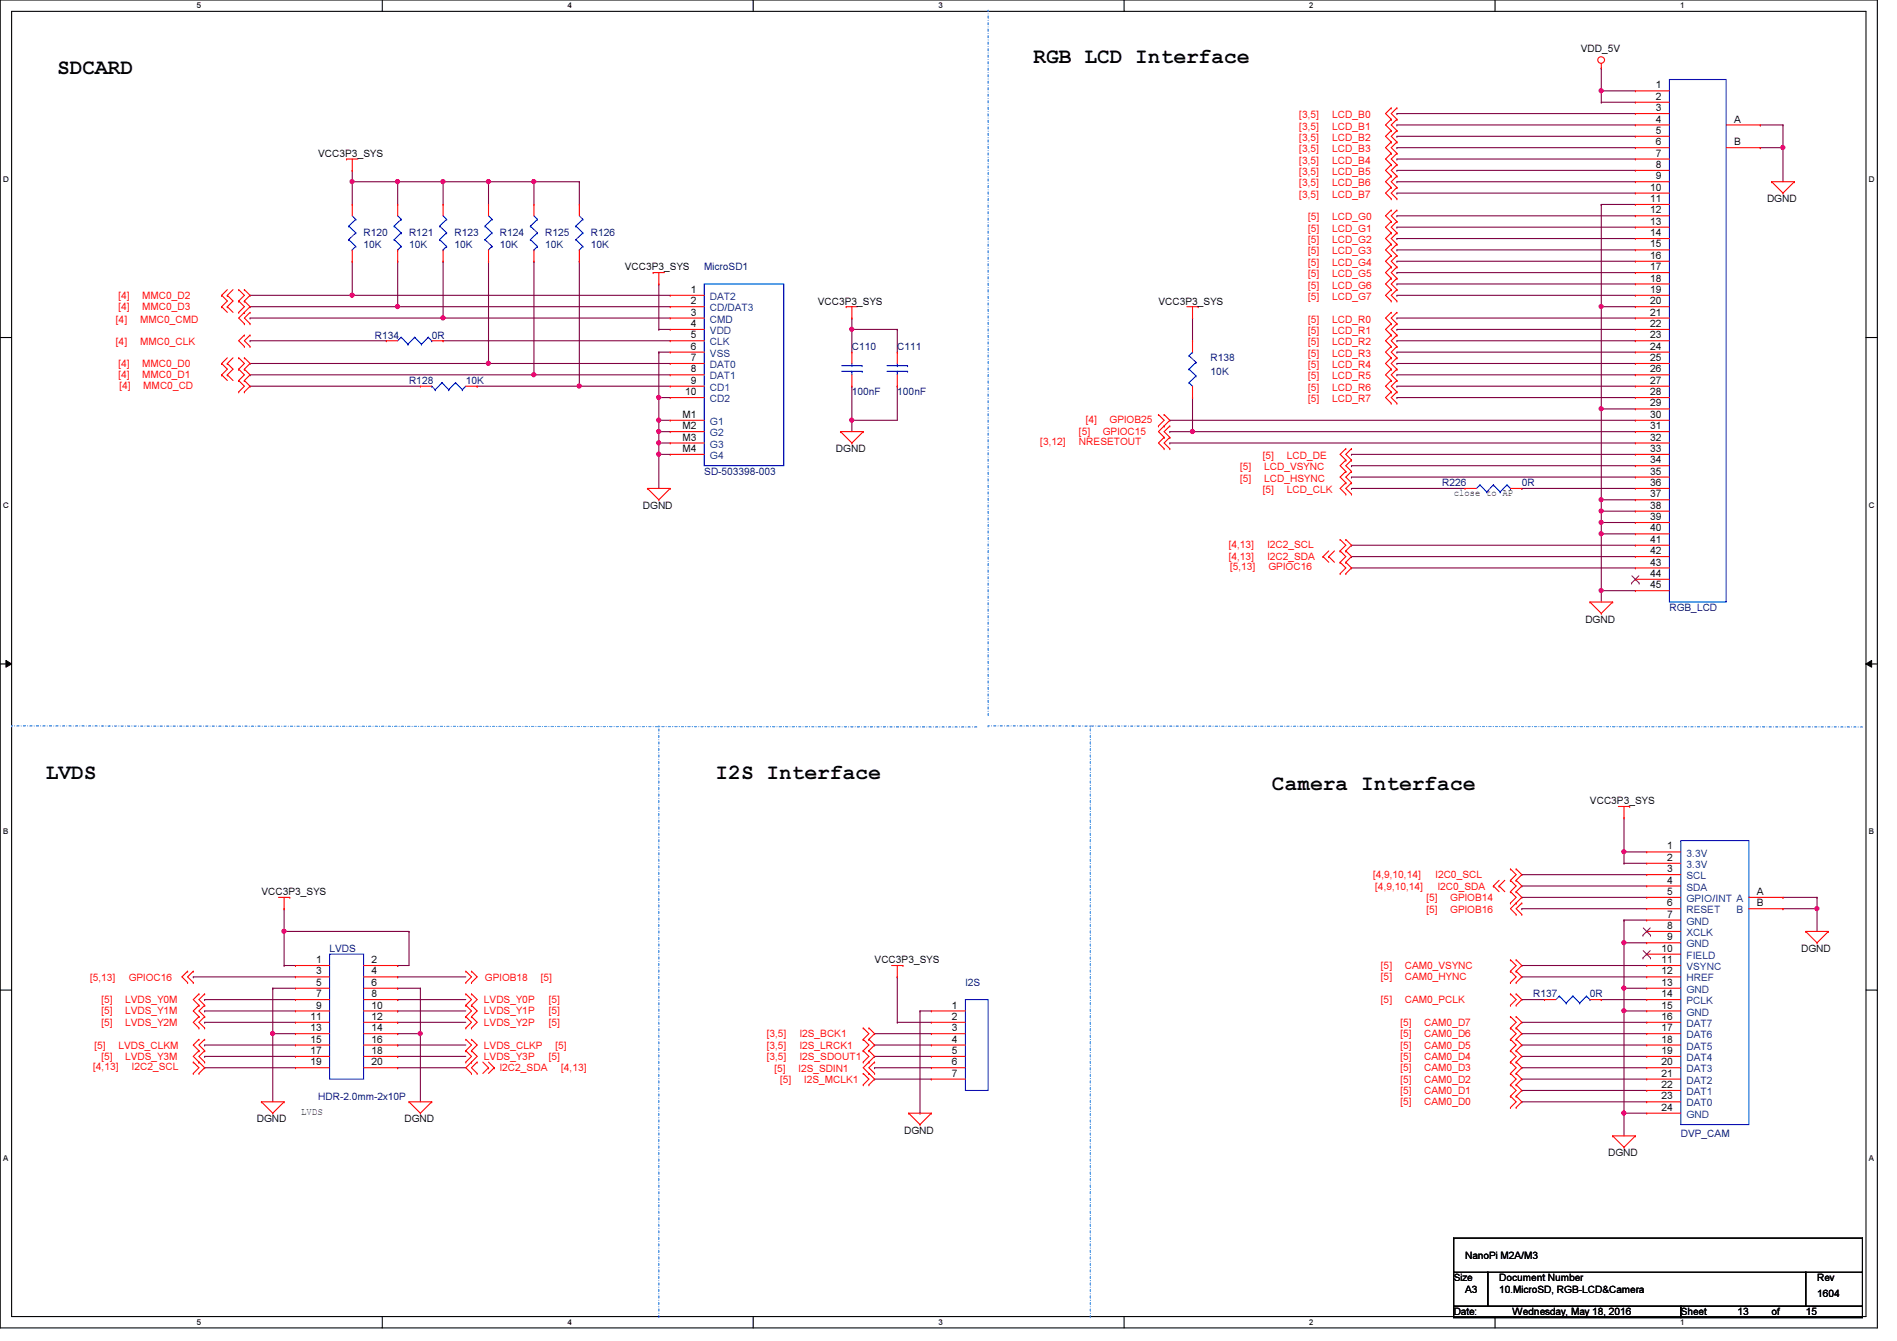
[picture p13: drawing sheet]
<svg xmlns="http://www.w3.org/2000/svg" width="297mm" height="210mm" viewBox="0 0 297 210" stroke-linecap="round" stroke-linejoin="round" font-family="sans-serif">
<defs><g id="words">
<g font-size="3.3">
<text x="8.9" y="11.6">SDCARD</text>
<text x="161.8" y="9.9">RGB LCD Interface</text>
<text x="7.2" y="121.9">LVDS</text>
<text x="112.1" y="121.9">I2S Interface</text>
<text x="199.2" y="123.7">Camera Interface</text>
</g>
<g font-size="1.6">
<text x="247.5" y="8.2">VDD_5V</text>
<text x="259.3" y="13.8">1</text>
<text x="259.3" y="15.6">2</text>
<text x="259.3" y="17.4">3</text>
<text x="259.3" y="19.2">4</text>
<text x="259.3" y="21">5</text>
<text x="259.3" y="22.7">6</text>
<text x="271.5" y="19.2">A</text>
<text x="271.5" y="22.7">B</text>
<text x="49.8" y="24.6">VCC3P3_SYS</text>
<text x="258.4" y="29.8">10</text>
<text x="259.3" y="24.5">7</text>
<text x="259.3" y="26.3">8</text>
<text x="259.3" y="28.1">9</text>
<text x="258.4" y="31.6">11</text>
<text x="258.4" y="33.4">12</text>
<text x="258.4" y="35.2">13</text>
<text x="276.7" y="31.7">DGND</text>
<text x="258.4" y="37">14</text>
<text x="258.4" y="38.7">15</text>
<text x="258.4" y="40.5">16</text>
<text x="97.8" y="42.3">VCC3P3_SYS</text>
<text x="108.2" y="45.8">1</text>
<text x="108.2" y="47.6">2</text>
<text x="128.1" y="47.7">VCC3P3_SYS</text>
<text x="181.4" y="47.7">VCC3P3_SYS</text>
<text x="258.4" y="42.3">17</text>
<text x="258.4" y="44.1">18</text>
<text x="258.4" y="45.8">19</text>
<text x="258.4" y="47.6">20</text>
<text x="108.2" y="49.4">3</text>
<text x="108.2" y="51.2">4</text>
<text x="108.2" y="53">5</text>
<text x="258.4" y="49.4">21</text>
<text x="258.4" y="51.2">22</text>
<text x="258.4" y="53">23</text>
<text x="108.2" y="54.7">6</text>
<text x="108.2" y="56.5">7</text>
<text x="108.2" y="58.3">8</text>
<text x="258.4" y="54.7">24</text>
<text x="258.4" y="56.5">25</text>
<text x="258.4" y="58.3">26</text>
<text x="106.8" y="65.4">M1</text>
<text x="107.3" y="61.8">10</text>
<text x="108.2" y="60.1">9</text>
<text x="258.4" y="60.1">27</text>
<text x="258.4" y="61.8">28</text>
<text x="258.4" y="63.6">29</text>
<text x="258.4" y="65.4">30</text>
<text x="106.8" y="67.2">M2</text>
<text x="106.8" y="69">M3</text>
<text x="106.8" y="70.7">M4</text>
<text x="130.9" y="70.8">DGND</text>
<text x="258.4" y="67.2">31</text>
<text x="258.4" y="69">32</text>
<text x="258.4" y="70.7">33</text>
<text x="227.6" y="77.7">close to AP</text>
<text x="258.4" y="72.5">34</text>
<text x="258.4" y="74.3">35</text>
<text x="258.4" y="76.1">36</text>
<text x="258.4" y="77.9">37</text>
<text x="100.7" y="79.7">DGND</text>
<text x="258.4" y="79.6">38</text>
<text x="258.4" y="81.4">39</text>
<text x="258.4" y="83.2">40</text>
<text x="258.4" y="85">41</text>
<text x="258.4" y="86.7">42</text>
<text x="258.4" y="88.5">43</text>
<text x="258.4" y="90.3">44</text>
<text x="258.4" y="92.1">45</text>
<text x="248.2" y="97.5">DGND</text>
<text x="249" y="125.9">VCC3P3_SYS</text>
<text x="261.1" y="133">1</text>
<text x="261.1" y="134.7">2</text>
<text x="261.1" y="136.5">3</text>
<text x="40.9" y="140.1">VCC3P3_SYS</text>
<text x="261.1" y="138.3">4</text>
<text x="261.1" y="140.1">5</text>
<text x="261.1" y="141.9">6</text>
<text x="261.1" y="143.6">7</text>
<text x="275.1" y="140.1">A</text>
<text x="275.1" y="141.9">B</text>
<text x="260.2" y="149">10</text>
<text x="261.1" y="145.4">8</text>
<text x="261.1" y="147.2">9</text>
<text x="282" y="149">DGND</text>
<text x="49.5" y="150.7">1</text>
<text x="49.5" y="152.5">3</text>
<text x="49.5" y="154.3">5</text>
<text x="58.2" y="150.7">2</text>
<text x="58.2" y="152.5">4</text>
<text x="58.2" y="154.3">6</text>
<text x="136.9" y="150.8">VCC3P3_SYS</text>
<text x="260.2" y="150.7">11</text>
<text x="260.2" y="152.5">12</text>
<text x="260.2" y="154.3">13</text>
<text x="48.6" y="159.6">11</text>
<text x="48.6" y="161.4">13</text>
<text x="49.5" y="156.1">7</text>
<text x="49.5" y="157.9">9</text>
<text x="58.2" y="156.1">8</text>
<text x="58.2" y="157.9">10</text>
<text x="58.2" y="159.6">12</text>
<text x="58.2" y="161.4">14</text>
<text x="149.1" y="157.9">1</text>
<text x="149.1" y="159.6">2</text>
<text x="149.1" y="161.4">3</text>
<text x="260.2" y="156.1">14</text>
<text x="260.2" y="157.9">15</text>
<text x="260.2" y="159.6">16</text>
<text x="260.2" y="161.4">17</text>
<text x="48.6" y="163.2">15</text>
<text x="48.6" y="165">17</text>
<text x="48.6" y="166.8">19</text>
<text x="58.2" y="163.2">16</text>
<text x="58.2" y="165">18</text>
<text x="58.2" y="166.8">20</text>
<text x="149.1" y="163.2">4</text>
<text x="149.1" y="165">5</text>
<text x="149.1" y="166.8">6</text>
<text x="260.2" y="163.2">18</text>
<text x="260.2" y="165">19</text>
<text x="260.2" y="166.8">20</text>
<text x="149.1" y="168.5">7</text>
<text x="260.2" y="168.5">21</text>
<text x="260.2" y="170.3">22</text>
<text x="260.2" y="172.1">23</text>
<text x="260.2" y="173.9">24</text>
<text x="40.2" y="175.7">DGND</text>
<text x="47.2" y="174.6">LVDS</text>
<text x="63.3" y="175.7">DGND</text>
<text x="141.6" y="177.5">DGND</text>
<text x="251.8" y="181">DGND</text>
<text x="229.4" y="197">NanoPi M2A/M3</text>
<text x="227.6" y="200.6">Size</text>
<text x="229.4" y="202.4">A3</text>
<text x="234.7" y="202.4">10.MicroSD, RGB-LCD&amp;Camera</text>
<text x="234.7" y="200.6">Document Number</text>
<text x="284.5" y="203.1">1604</text>
<text x="284.5" y="200.6">Rev</text>
<text x="227.6" y="205.9">Date:</text>
<text x="236.9" y="205.9">Wednesday, May 18, 2016</text>
<text x="263.2" y="205.9">Sheet</text>
<text x="272.1" y="205.9">13</text>
<text x="277.4" y="205.9">of</text>
<text x="282.7" y="205.9">15</text>
</g>
<g font-size="1.6" fill="#f00">
<text x="203.5" y="22.1">[3,5]</text>
<text x="203.5" y="20.3">[3,5]</text>
<text x="203.5" y="18.5">[3,5]</text>
<text x="203.5" y="23.8">[3,5]</text>
<text x="208.6" y="22.1">LCD_B2</text>
<text x="208.6" y="20.3">LCD_B1</text>
<text x="208.6" y="18.5">LCD_B0</text>
<text x="208.6" y="23.8">LCD_B3</text>
<text x="203.5" y="27.4">[3,5]</text>
<text x="203.5" y="25.6">[3,5]</text>
<text x="203.5" y="29.2">[3,5]</text>
<text x="208.6" y="27.4">LCD_B5</text>
<text x="208.6" y="25.6">LCD_B4</text>
<text x="208.6" y="29.2">LCD_B6</text>
<text x="203.5" y="30.9">[3,5]</text>
<text x="204.8" y="34.5">[5]</text>
<text x="208.6" y="34.5">LCD_G0</text>
<text x="208.6" y="30.9">LCD_B7</text>
<text x="204.8" y="36.3">[5]</text>
<text x="204.8" y="41.6">[5]</text>
<text x="204.8" y="39.8">[5]</text>
<text x="204.8" y="38.1">[5]</text>
<text x="208.6" y="36.3">LCD_G1</text>
<text x="208.6" y="41.6">LCD_G4</text>
<text x="208.6" y="39.8">LCD_G3</text>
<text x="208.6" y="38.1">LCD_G2</text>
<text x="18.5" y="46.8">[4]</text>
<text x="22.3" y="46.8">MMC0_D2</text>
<text x="204.8" y="46.9">[5]</text>
<text x="204.8" y="45.2">[5]</text>
<text x="204.8" y="43.4">[5]</text>
<text x="208.6" y="46.9">LCD_G7</text>
<text x="208.6" y="45.2">LCD_G6</text>
<text x="208.6" y="43.4">LCD_G5</text>
<text x="18.2" y="50.5">[4]</text>
<text x="18.5" y="48.6">[4]</text>
<text x="21.9" y="50.5">MMC0_CMD</text>
<text x="22.3" y="48.6">MMC0_D3</text>
<text x="204.8" y="52.3">[5]</text>
<text x="204.8" y="50.5">[5]</text>
<text x="208.6" y="52.3">LCD_R1</text>
<text x="208.6" y="50.5">LCD_R0</text>
<text x="18.2" y="54.1">[4]</text>
<text x="18.5" y="57.4">[4]</text>
<text x="18.5" y="59.2">[4]</text>
<text x="21.9" y="54.1">MMC0_CLK</text>
<text x="22.3" y="57.4">MMC0_D0</text>
<text x="22.3" y="59.2">MMC0_D1</text>
<text x="204.8" y="59.4">[5]</text>
<text x="204.8" y="57.6">[5]</text>
<text x="204.8" y="55.8">[5]</text>
<text x="204.8" y="54.1">[5]</text>
<text x="208.6" y="59.4">LCD_R5</text>
<text x="208.6" y="57.6">LCD_R4</text>
<text x="208.6" y="55.8">LCD_R3</text>
<text x="208.6" y="54.1">LCD_R2</text>
<text x="18.7" y="60.8">[4]</text>
<text x="22.4" y="60.8">MMC0_CD</text>
<text x="204.8" y="62.9">[5]</text>
<text x="204.8" y="61.2">[5]</text>
<text x="208.6" y="62.9">LCD_R7</text>
<text x="208.6" y="61.2">LCD_R6</text>
<text x="162.9" y="69.7">[3,12]</text>
<text x="168.9" y="68.1">[5]</text>
<text x="168.9" y="69.7">NRESETOUT</text>
<text x="170" y="66.2">[4]</text>
<text x="172.7" y="68.1">GPIOC15</text>
<text x="173.7" y="66.2">GPIOB25</text>
<text x="197.7" y="71.8">[5]</text>
<text x="201.5" y="71.8">LCD_DE</text>
<text x="194.2" y="73.6">[5]</text>
<text x="194.2" y="75.4">[5]</text>
<text x="197.7" y="77.2">[5]</text>
<text x="197.9" y="73.6">LCD_VSYNC</text>
<text x="197.9" y="75.4">LCD_HSYNC</text>
<text x="201.5" y="77.2">LCD_CLK</text>
<text x="192.4" y="85.7">[4,13]</text>
<text x="192.4" y="87.7">[4,13]</text>
<text x="192.6" y="89.3">[5,13]</text>
<text x="198.5" y="85.7">I2C2_SCL</text>
<text x="198.5" y="87.7">I2C2_SDA</text>
<text x="198.6" y="89.3">GPIOC16</text>
<text x="215" y="137.5">[4,9,10,14]</text>
<text x="224.8" y="137.5">I2C0_SCL</text>
<text x="215.3" y="139.2">[4,9,10,14]</text>
<text x="223.3" y="141">[5]</text>
<text x="223.3" y="143">[5]</text>
<text x="225.1" y="139.2">I2C0_SDA</text>
<text x="227.1" y="141">GPIOB14</text>
<text x="227.1" y="143">GPIOB16</text>
<text x="14.1" y="153.6">[5,13]</text>
<text x="20.1" y="153.6">GPIOC16</text>
<text x="75.9" y="153.6">GPIOB18</text>
<text x="84.7" y="153.6">[5]</text>
<text x="216.2" y="153.5">[5]</text>
<text x="216.2" y="151.7">[5]</text>
<text x="220" y="153.5">CAM0_HYNC</text>
<text x="220" y="151.7">CAM0_VSYNC</text>
<text x="15.9" y="157">[5]</text>
<text x="15.9" y="158.8">[5]</text>
<text x="15.9" y="160.6">[5]</text>
<text x="19.6" y="157">LVDS_Y0M</text>
<text x="19.6" y="158.8">LVDS_Y1M</text>
<text x="19.6" y="160.6">LVDS_Y2M</text>
<text x="75.8" y="160.6">LVDS_Y2P</text>
<text x="75.8" y="157">LVDS_Y0P</text>
<text x="75.8" y="158.8">LVDS_Y1P</text>
<text x="85.9" y="160.6">[5]</text>
<text x="85.9" y="157">[5]</text>
<text x="85.9" y="158.8">[5]</text>
<text x="216.2" y="157">[5]</text>
<text x="219.3" y="160.6">[5]</text>
<text x="220" y="157">CAM0_PCLK</text>
<text x="223" y="160.6">CAM0_D7</text>
<text x="14.6" y="167.5">[4,13]</text>
<text x="14.8" y="164.1">[5]</text>
<text x="15.9" y="165.9">[5]</text>
<text x="18.5" y="164.1">LVDS_CLKM</text>
<text x="19.6" y="165.9">LVDS_Y3M</text>
<text x="20.7" y="167.5">I2C2_SCL</text>
<text x="75.8" y="164.1">LVDS_CLKP</text>
<text x="75.8" y="165.9">LVDS_Y3P</text>
<text x="78.3" y="167.7">I2C2_SDA</text>
<text x="85.9" y="165.9">[5]</text>
<text x="87" y="164.1">[5]</text>
<text x="87.9" y="167.7">[4,13]</text>
<text x="120.1" y="162.3">[3,5]</text>
<text x="120.1" y="164.1">[3,5]</text>
<text x="120.1" y="165.9">[3,5]</text>
<text x="121.3" y="167.9">[5]</text>
<text x="125" y="167.9">I2S_SDIN1</text>
<text x="125.2" y="162.3">I2S_BCK1</text>
<text x="125.2" y="164.1">I2S_LRCK1</text>
<text x="125.2" y="165.9">I2S_SDOUT1</text>
<text x="219.3" y="164.1">[5]</text>
<text x="219.3" y="167.7">[5]</text>
<text x="219.3" y="165.9">[5]</text>
<text x="219.3" y="162.3">[5]</text>
<text x="223" y="164.1">CAM0_D5</text>
<text x="223" y="167.7">CAM0_D3</text>
<text x="223" y="165.9">CAM0_D4</text>
<text x="223" y="162.3">CAM0_D6</text>
<text x="122.2" y="169.5">[5]</text>
<text x="125.9" y="169.5">I2S_MCLK1</text>
<text x="219.3" y="173">[5]</text>
<text x="219.3" y="171.2">[5]</text>
<text x="219.3" y="169.5">[5]</text>
<text x="223" y="173">CAM0_D0</text>
<text x="223" y="171.2">CAM0_D1</text>
<text x="223" y="169.5">CAM0_D2</text>
</g>
<g font-size="1.6" fill="#000080">
<text x="56.9" y="37">R120</text>
<text x="56.9" y="38.8">10K</text>
<text x="64" y="37">R121</text>
<text x="64" y="38.8">10K</text>
<text x="71.2" y="37">R123</text>
<text x="71.2" y="38.8">10K</text>
<text x="78.3" y="37">R124</text>
<text x="78.3" y="38.8">10K</text>
<text x="85.4" y="37">R125</text>
<text x="85.4" y="38.8">10K</text>
<text x="92.5" y="37">R126</text>
<text x="92.5" y="38.8">10K</text>
<text x="110.3" y="42.3">MicroSD1</text>
<text x="58.7" y="53">R134</text>
<text x="67.6" y="53">0R</text>
<text x="133.4" y="54.8">C110</text>
<text x="140.5" y="54.8">C111</text>
<text x="189.6" y="56.6">R138</text>
<text x="189.6" y="58.7">10K</text>
<text x="64" y="60.1">R128</text>
<text x="72.9" y="60.1">10K</text>
<text x="133.4" y="61.9">100nF</text>
<text x="140.5" y="61.9">100nF</text>
<text x="110.3" y="74.3">SD-503398-003</text>
<text x="225.8" y="76.1">R226</text>
<text x="238.3" y="76.1">0R</text>
<text x="261.4" y="95.7">RGB_LCD</text>
<text x="51.6" y="149">LVDS</text>
<text x="151.2" y="154.3">I2S</text>
<text x="240.1" y="156.1">R137</text>
<text x="249" y="156.1">0R</text>
<text x="49.8" y="172.1">HDR-2.0mm-2x10P</text>
<text x="263.2" y="178">DVP_CAM</text>
</g>
<g font-size="1.6" fill="#004080">
<text x="111.2" y="46.9">DAT2</text>
<text x="111.2" y="48.7">CD/DAT3</text>
<text x="111.2" y="50.5">CMD</text>
<text x="111.2" y="52.3">VDD</text>
<text x="111.2" y="54.1">CLK</text>
<text x="111.2" y="55.8">VSS</text>
<text x="111.2" y="57.6">DAT0</text>
<text x="111.2" y="59.4">DAT1</text>
<text x="111.2" y="61.2">CD1</text>
<text x="111.2" y="62.9">CD2</text>
<text x="111.2" y="66.5">G1</text>
<text x="111.2" y="68.3">G2</text>
<text x="111.2" y="70.1">G3</text>
<text x="111.2" y="71.8">G4</text>
<text x="264.1" y="134.1">3.3V</text>
<text x="264.1" y="135.8">3.3V</text>
<text x="264.1" y="137.6">SCL</text>
<text x="264.1" y="139.4">SDA</text>
<text x="264.1" y="141.2">GPIO/INT A</text>
<text x="264.1" y="143">RESET</text>
<text x="271.9" y="143">B</text>
<text x="264.1" y="144.7">GND</text>
<text x="264.1" y="146.5">XCLK</text>
<text x="264.1" y="148.3">GND</text>
<text x="264.1" y="150.1">FIELD</text>
<text x="264.1" y="151.8">VSYNC</text>
<text x="264.1" y="153.6">HREF</text>
<text x="264.1" y="155.4">GND</text>
<text x="264.1" y="157.2">PCLK</text>
<text x="264.1" y="159">GND</text>
<text x="264.1" y="160.7">DAT7</text>
<text x="264.1" y="162.5">DAT6</text>
<text x="264.1" y="164.3">DAT5</text>
<text x="264.1" y="166.1">DAT4</text>
<text x="264.1" y="167.9">DAT3</text>
<text x="264.1" y="169.6">DAT2</text>
<text x="264.1" y="171.4">DAT1</text>
<text x="264.1" y="173.2">DAT0</text>
<text x="264.1" y="175">GND</text>
</g>
<g font-size="1.3">
<text x="30.8" y="1.3">5</text>
<text x="88.9" y="1.3">4</text>
<text x="146.9" y="1.3">3</text>
<text x="205" y="1.3">2</text>
<text x="263.1" y="1.3">1</text>
<text x=".5" y="28.4">D</text>
<text x="292.6" y="28.4">D</text>
<text x=".5" y="79.5">C</text>
<text x="292.6" y="79.5">C</text>
<text x=".5" y="130.6">B</text>
<text x="292.6" y="130.6">B</text>
<text x=".5" y="181.7">A</text>
<text x="292.6" y="181.7">A</text>
<text x="30.8" y="207.4">5</text>
<text x="88.9" y="207.4">4</text>
<text x="146.9" y="207.4">3</text>
<text x="205" y="207.4">2</text>
<text x="263.1" y="207.4">1</text>
</g>
</g></defs>
<path d="M0 0h294v207.9h-294zM1.8 1.8h290.4v204.3h-290.4z" fill="none" stroke="#000" stroke-width=".17"/>
<g fill="#fff">
<path d="M30.8 .2h.7v1.4h-.7z"/>
<path d="M30.8 206.2h.7v1.4h-.7z"/>
</g>
<path d="M59.9 0v1.8M59.9 206.1v1.8" fill="none" stroke="#000" stroke-width=".17"/>
<g fill="#fff">
<path d="M88.9 .2h.6v1.4h-.6z"/>
<path d="M88.9 206.2h.6v1.4h-.6z"/>
</g>
<path d="M117.9 0v1.8M117.9 206.1v1.8" fill="none" stroke="#000" stroke-width=".17"/>
<g fill="#fff">
<path d="M146.9 .2h.7v1.4h-.7z"/>
<path d="M146.9 206.2h.7v1.4h-.7z"/>
</g>
<path d="M176 0v1.8M176 206.1v1.8" fill="none" stroke="#000" stroke-width=".17"/>
<g fill="#fff">
<path d="M205 .2h.7v1.4h-.7z"/>
<path d="M205 206.2h.7v1.4h-.7z"/>
</g>
<path d="M234.1 0v1.8M234.1 206.1v1.8" fill="none" stroke="#000" stroke-width=".17"/>
<g fill="#fff">
<path d="M263.1 .2h.7v1.4h-.7z"/>
<path d="M263.1 206.2h.7v1.4h-.7z"/>
<path d="M.5 27.3h.9v1.4h-.9z"/>
<path d="M292.6 27.3h.9v1.4h-.9z"/>
<path d="M.5 78.4h.9v1.4h-.9z"/>
<path d="M292.6 78.4h.9v1.4h-.9z"/>
</g>
<path d="M0 52.8h1.8M292.2 52.8h1.8" fill="none" stroke="#000" stroke-width=".17"/>
<g fill="#fff">
<path d="M.5 129.5h.8v1.4h-.8z"/>
<path d="M292.6 129.5h.9v1.4h-.9z"/>
</g>
<path d="M0 103.9h1.8M292.2 103.9h1.8" fill="none" stroke="#000" stroke-width=".17"/>
<path d="M.9 103.4l.9 .5-.9 .5zM292.2 103.9l.9-.5v1z" fill="#000"/>
<path d="M.9 103.4l.9 .5-.9 .5zM292.2 103.9l.9-.5v1z" fill="none" stroke="#000" stroke-width=".16"/>
<g fill="#fff">
<path d="M.5 180.5h.8v1.4h-.8z"/>
<path d="M292.6 180.5h.9v1.4h-.9z"/>
</g>
<path d="M0 155h1.8M292.2 155h1.8" fill="none" stroke="#000" stroke-width=".17"/>
<path d="M154.7 1.6h.1M1.8 113.6h.1M103.2 113.6h.1M152.9 113.8l-151.1-.2M154.7 112v-110.4M154.7 113.6h.1M170.7 113.6h.1M291.6 113.8l-136.9-.2M103.2 206.2v-92.6M170.7 206.2v-92.6" fill="none" stroke="#0080ff" stroke-width=".17" stroke-dasharray=".3 .3 0 .3"/>
<g fill="none" stroke="#800040" stroke-width=".17">
<path d="M238.3 140.5h.1M238.3 152.9h.1M238.3 151.1h.1M238.3 142.2h.1M238.3 140.5h19.5M238.3 152.9h19.5M238.3 151.1h19.5M238.3 142.2h19.5M250.7 156.5h.1M250.7 156.5h7.1M254.3 154.7h.1M254.3 144h.1"/>
<path d="M254.3 154.7h3.5M254.3 144v3.6M238.3 168.9h.1M238.3 167.1h.1M238.3 165.4h.1M238.3 163.6h.1M238.3 161.8h.1M238.3 160h.1M238.3 168.9h19.5M238.3 167.1h19.5M238.3 165.4h19.5M238.3 163.6h19.5"/>
<path d="M238.3 161.8h19.5M238.3 160h19.5"/>
</g>
<circle cx="254.3" cy="147.5" r=".32" fill="#f0f"/>
<circle cx="254.3" cy="147.5" r=".32" fill="none" stroke="#f0f" stroke-width=".17"/>
<path d="M279.2 142.2h.1M279.2 142.2h5.3M238.3 172.5h.1M238.3 170.7h.1M238.3 172.5h19.5M238.3 170.7h19.5" fill="none" stroke="#800040" stroke-width=".17"/>
<circle cx="284.5" cy="142.2" r=".32" fill="#f0f"/>
<circle cx="284.5" cy="142.2" r=".32" fill="none" stroke="#f0f" stroke-width=".17"/>
<path d="M254.3 158.2h.1M254.3 158.2v16M279.2 140.5h.1M279.2 140.5h5.3M284.5 142.2h.1M284.5 142.2v3.6" fill="none" stroke="#800040" stroke-width=".17"/>
<circle cx="254.3" cy="174.2" r=".32" fill="#f0f"/>
<circle cx="254.3" cy="174.2" r=".32" fill="none" stroke="#f0f" stroke-width=".17"/>
<path d="M254.3 144h.1M254.3 154.7h.1M254.3 144h3.5M254.3 154.7v3.5" fill="none" stroke="#800040" stroke-width=".17"/>
<circle cx="254.3" cy="158.2" r=".32" fill="#f0f"/>
<circle cx="254.3" cy="158.2" r=".32" fill="none" stroke="#f0f" stroke-width=".17"/>
<circle cx="254.3" cy="154.7" r=".32" fill="#f0f"/>
<circle cx="254.3" cy="154.7" r=".32" fill="none" stroke="#f0f" stroke-width=".17"/>
<path d="M254.3 133.3h.1M254.3 133.3v1.8M254.3 147.6h.1M254.3 158.2h.1M254.3 147.6h3.5M254.3 158.2h3.5M254.3 174.2h.1M254.3 174.2v3.6M254.3 174.2h3.5" fill="none" stroke="#800040" stroke-width=".17"/>
<circle cx="254.3" cy="133.3" r=".32" fill="#f0f"/>
<circle cx="254.3" cy="133.3" r=".32" fill="none" stroke="#f0f" stroke-width=".17"/>
<g fill="none" stroke="#800040" stroke-width=".17">
<path d="M211.6 85.3h.1M211.6 87.1h.1M211.6 88.9h.1M211.6 85.3h44.5M211.6 87.1h44.5M211.6 88.9h44.5M250.7 92.5h.1M250.7 92.5v1.7M238.3 138.7h.1M238.3 136.9h.1M238.3 138.7h19.5M238.3 136.9h19.5"/>
<path d="M254.3 135.1h.1M254.3 133.3h.1M254.3 135.1h3.5M254.3 133.3h3.5M254.3 147.6h.1M254.3 147.6v7.1M284.5 140.5h.1M284.5 140.5v1.7"/>
</g>
<circle cx="250.7" cy="92.4" r=".32" fill="#f0f"/>
<circle cx="250.7" cy="92.4" r=".32" fill="none" stroke="#f0f" stroke-width=".17"/>
<g fill="none" stroke="#800040" stroke-width=".17">
<path d="M250.7 14.2h.1M250.7 14.2h5.4M275.6 23.1h.1M275.6 23.1h3.6M279.2 23.1h.1M279.2 23.1v5.3M183.2 65.8h.1M183.2 65.8h72.9M211.6 72.9h.1M211.6 74.7h.1M211.6 71.1h.1M211.6 72.9h44.5"/>
<path d="M211.6 74.7h44.5M211.6 71.1h44.5M238.3 76.5h.1M238.3 76.5h17.8M250.7 92.5h.1M250.7 92.5h5.4"/>
</g>
<circle cx="279.2" cy="23.1" r=".32" fill="#f0f"/>
<circle cx="279.2" cy="23.1" r=".32" fill="none" stroke="#f0f" stroke-width=".17"/>
<path d="M250.7 14.2h.1M250.7 14.2v1.8M275.6 19.6h.1M275.6 19.6h3.6" fill="none" stroke="#800040" stroke-width=".17"/>
<circle cx="250.7" cy="14.2" r=".32" fill="#f0f"/>
<circle cx="250.7" cy="14.2" r=".32" fill="none" stroke="#f0f" stroke-width=".17"/>
<g fill="none" stroke="#800040" stroke-width=".17">
<path d="M218.7 17.8h.1M218.7 19.6h.1M218.7 17.8h37.4M218.7 19.6h37.4M250.7 16h.1M250.7 10.7h.1M250.7 16h5.4M250.7 10.7v3.5M218.7 23.1h.1M218.7 24.9h.1M218.7 21.3h.1M218.7 35.6h.1"/>
<path d="M218.7 33.8h.1M218.7 30.2h.1M218.7 39.1h.1M218.7 28.4h.1M218.7 26.7h.1M218.7 37.3h.1M218.7 23.1h37.4M218.7 24.9h37.4M218.7 21.3h37.4M218.7 35.6h37.4M218.7 33.8h37.4M218.7 30.2h37.4"/>
<path d="M218.7 39.1h37.4M218.7 28.4h37.4M218.7 26.7h37.4M218.7 37.3h37.4M218.7 40.9h.1M218.7 44.4h.1M218.7 42.7h.1M218.7 53.3h.1M218.7 46.2h.1M218.7 56.9h.1M218.7 55.1h.1M218.7 51.6h.1"/>
<path d="M218.7 58.7h.1M218.7 49.8h.1M218.7 40.9h37.4M218.7 44.4h37.4M218.7 42.7h37.4M218.7 53.3h37.4M218.7 46.2h37.4M218.7 56.9h37.4M218.7 55.1h37.4M218.7 51.6h37.4M218.7 58.7h37.4M218.7 49.8h37.4"/>
<path d="M183.2 69.3h.1M183.2 69.3h72.9M186.7 62.2h.1M186.7 67.6h.1M186.7 62.2v5.4M186.7 67.6h69.4M218.7 62.2h.1M218.7 60.5h.1M218.7 62.2h37.4M218.7 60.5h37.4"/>
</g>
<circle cx="186.7" cy="67.5" r=".32" fill="#f0f"/>
<circle cx="186.7" cy="67.5" r=".32" fill="none" stroke="#f0f" stroke-width=".17"/>
<g fill="none" stroke="#800040" stroke-width=".17">
<path d="M279.2 19.6h.1M279.2 19.6v3.5M250.7 32h.1M250.7 32v32M250.7 32h5.4M186.7 49.8h.1M186.7 49.8v3.5M250.7 48h.1M250.7 48h5.4M183.2 67.6h.1M183.2 67.6h3.5M250.7 78.2h.1"/>
<path d="M250.7 78.2h5.4M250.7 83.6h.1M250.7 83.6v8.9"/>
</g>
<circle cx="250.7" cy="64" r=".32" fill="#f0f"/>
<circle cx="250.7" cy="64" r=".32" fill="none" stroke="#f0f" stroke-width=".17"/>
<circle cx="250.7" cy="48" r=".32" fill="#f0f"/>
<circle cx="250.7" cy="48" r=".32" fill="none" stroke="#f0f" stroke-width=".17"/>
<path d="M250.7 64h.1M250.7 78.2h.1M250.7 64h5.4M250.7 78.2v1.8" fill="none" stroke="#800040" stroke-width=".17"/>
<circle cx="250.7" cy="80" r=".32" fill="#f0f"/>
<circle cx="250.7" cy="80" r=".32" fill="none" stroke="#f0f" stroke-width=".17"/>
<circle cx="250.7" cy="78.2" r=".32" fill="#f0f"/>
<circle cx="250.7" cy="78.2" r=".32" fill="none" stroke="#f0f" stroke-width=".17"/>
<path d="M250.7 80h.1M250.7 81.8h.1M250.7 80h5.4M250.7 81.8h5.4" fill="none" stroke="#800040" stroke-width=".17"/>
<circle cx="250.7" cy="81.8" r=".32" fill="#f0f"/>
<circle cx="250.7" cy="81.8" r=".32" fill="none" stroke="#f0f" stroke-width=".17"/>
<path d="M250.7 80h.1M250.7 83.6h.1M250.7 81.8h.1M250.7 80v3.6M250.7 83.6h5.4" fill="none" stroke="#800040" stroke-width=".17"/>
<circle cx="250.7" cy="83.5" r=".32" fill="#f0f"/>
<circle cx="250.7" cy="83.5" r=".32" fill="none" stroke="#f0f" stroke-width=".17"/>
<path d="M133.4 51.6h.1M133.4 51.6v3.5M133.4 65.8h.1M133.4 65.8v1.8M211.6 76.5h.1M211.6 76.5h17.8M250.7 64h.1M250.7 64v14.2" fill="none" stroke="#800040" stroke-width=".17"/>
<circle cx="133.4" cy="51.5" r=".32" fill="#f0f"/>
<circle cx="133.4" cy="51.5" r=".32" fill="none" stroke="#f0f" stroke-width=".17"/>
<path d="M55.2 46.2h.1M55.2 46.2h49.7" fill="none" stroke="#800040" stroke-width=".17"/>
<circle cx="55.1" cy="46.2" r=".32" fill="#f0f"/>
<circle cx="55.1" cy="46.2" r=".32" fill="none" stroke="#f0f" stroke-width=".17"/>
<path d="M62.3 48h.1M62.3 48h42.6" fill="none" stroke="#800040" stroke-width=".17"/>
<circle cx="62.2" cy="48" r=".32" fill="#f0f"/>
<circle cx="62.2" cy="48" r=".32" fill="none" stroke="#f0f" stroke-width=".17"/>
<path d="M69.4 49.8h.1M69.4 49.8h35.5" fill="none" stroke="#800040" stroke-width=".17"/>
<circle cx="69.4" cy="49.8" r=".32" fill="#f0f"/>
<circle cx="69.4" cy="49.8" r=".32" fill="none" stroke="#f0f" stroke-width=".17"/>
<path d="M83.6 58.7h.1M83.6 58.7h21.3M103.2 44.4h.1M103.2 51.6h.1M103.2 55.1h.1M103.2 44.4v7.2M103.2 55.1v10.7M103.2 51.6h1.7M103.2 55.1h1.7M103.2 62.2h.1M103.2 62.2h1.7" fill="none" stroke="#800040" stroke-width=".17"/>
<circle cx="103.1" cy="65.8" r=".32" fill="#f0f"/>
<circle cx="103.1" cy="65.8" r=".32" fill="none" stroke="#f0f" stroke-width=".17"/>
<circle cx="103.1" cy="62.2" r=".32" fill="#f0f"/>
<circle cx="103.1" cy="62.2" r=".32" fill="none" stroke="#f0f" stroke-width=".17"/>
<path d="M39.2 60.5h.1M39.2 60.5h26.6M90.7 60.5h.1M90.7 60.5h14.2M103.2 65.8h.1M103.2 65.8v1.8" fill="none" stroke="#800040" stroke-width=".17"/>
<circle cx="103.1" cy="67.5" r=".32" fill="#f0f"/>
<circle cx="103.1" cy="67.5" r=".32" fill="none" stroke="#f0f" stroke-width=".17"/>
<path d="M103.2 65.8h.1M103.2 67.6h.1M103.2 69.3h.1M103.2 65.8h1.7M103.2 67.6v3.5M103.2 67.6h1.7" fill="none" stroke="#800040" stroke-width=".17"/>
<circle cx="103.1" cy="71.1" r=".32" fill="#f0f"/>
<circle cx="103.1" cy="71.1" r=".32" fill="none" stroke="#f0f" stroke-width=".17"/>
<path d="M103.2 69.3h.1M103.2 69.3h1.7" fill="none" stroke="#800040" stroke-width=".17"/>
<circle cx="103.1" cy="69.3" r=".32" fill="#f0f"/>
<circle cx="103.1" cy="69.3" r=".32" fill="none" stroke="#f0f" stroke-width=".17"/>
<path d="M133.4 51.6h.1M133.4 49.8h.1M133.4 51.6h7.1M133.4 49.8v1.8M140.5 51.6h.1M140.5 51.6v3.5M103.2 71.1h.1M103.2 71.1v5.4M103.2 71.1h1.7M133.4 60.5h.1M133.4 60.5v5.3" fill="none" stroke="#800040" stroke-width=".17"/>
<circle cx="133.4" cy="65.8" r=".32" fill="#f0f"/>
<circle cx="133.4" cy="65.8" r=".32" fill="none" stroke="#f0f" stroke-width=".17"/>
<g fill="none" stroke="#800040" stroke-width=".17">
<path d="M39.2 46.2h.1M39.2 48h.1M39.2 56.9h.1M39.2 56.9h65.7M55.2 40.9h.1M55.2 40.9v5.3h-16M62.3 40.9h.1M62.3 40.9v7.1h-23.1M69.4 40.9h.1M69.4 40.9v8.9M76.5 56.9h.1M133.4 65.8h.1"/>
<path d="M140.5 60.5h.1M140.5 60.5v5.3h-7.1"/>
</g>
<circle cx="76.5" cy="56.9" r=".32" fill="#f0f"/>
<circle cx="76.5" cy="56.9" r=".32" fill="none" stroke="#f0f" stroke-width=".17"/>
<path d="M39.2 58.7h.1M39.2 58.7h44.4M76.5 40.9h.1M76.5 40.9v16" fill="none" stroke="#800040" stroke-width=".17"/>
<circle cx="83.6" cy="58.6" r=".32" fill="#f0f"/>
<circle cx="83.6" cy="58.6" r=".32" fill="none" stroke="#f0f" stroke-width=".17"/>
<path d="M83.6 40.9h.1M83.6 40.9v17.8M90.7 40.9h.1M90.7 40.9v19.6" fill="none" stroke="#800040" stroke-width=".17"/>
<circle cx="90.7" cy="60.4" r=".32" fill="#f0f"/>
<circle cx="90.7" cy="60.4" r=".32" fill="none" stroke="#f0f" stroke-width=".17"/>
<path d="M55.2 28.4h.1M55.2 28.4v3.6" fill="none" stroke="#800040" stroke-width=".17"/>
<circle cx="55.1" cy="28.4" r=".32" fill="#f0f"/>
<circle cx="55.1" cy="28.4" r=".32" fill="none" stroke="#f0f" stroke-width=".17"/>
<path d="M55.2 26.7h.1M55.2 28.4h.1M55.2 26.7v1.7M55.2 28.4h7.1M90.7 28.4h.1M90.7 28.4v3.6" fill="none" stroke="#800040" stroke-width=".17"/>
<circle cx="62.2" cy="28.4" r=".32" fill="#f0f"/>
<circle cx="62.2" cy="28.4" r=".32" fill="none" stroke="#f0f" stroke-width=".17"/>
<path d="M83.6 28.4h.1M83.6 28.4v3.6M83.6 28.4h7.1" fill="none" stroke="#800040" stroke-width=".17"/>
<circle cx="83.6" cy="28.4" r=".32" fill="#f0f"/>
<circle cx="83.6" cy="28.4" r=".32" fill="none" stroke="#f0f" stroke-width=".17"/>
<path d="M69.4 28.4h.1M69.4 28.4h7.1M76.5 28.4h.1M76.5 28.4v3.6" fill="none" stroke="#800040" stroke-width=".17"/>
<circle cx="76.5" cy="28.4" r=".32" fill="#f0f"/>
<circle cx="76.5" cy="28.4" r=".32" fill="none" stroke="#f0f" stroke-width=".17"/>
<circle cx="69.4" cy="28.4" r=".32" fill="#f0f"/>
<circle cx="69.4" cy="28.4" r=".32" fill="none" stroke="#f0f" stroke-width=".17"/>
<g fill="none" stroke="#800040" stroke-width=".17">
<path d="M62.3 28.4h.1M62.3 28.4h7.1M62.3 28.4v3.6M69.4 28.4h.1M69.4 28.4v3.6M76.5 28.4h.1M76.5 28.4h7.1M39.2 49.8h.1M39.2 53.3h.1M39.2 49.8h30.2M39.2 53.3h21.3M69.4 53.3h.1"/>
<path d="M69.4 53.3h35.5M74.7 60.5h.1M74.7 60.5h16M44.5 142.2h.1M44.5 145.8h.1M44.5 142.2v3.6M44.5 145.8h19.5M62.3 152.9h.1M62.3 152.9h10.6M62.3 167.1h.1M62.3 167.1h10.6"/>
</g>
<circle cx="44.5" cy="145.8" r=".32" fill="#f0f"/>
<circle cx="44.5" cy="145.8" r=".32" fill="none" stroke="#f0f" stroke-width=".17"/>
<g fill="none" stroke="#800040" stroke-width=".17">
<path d="M42.7 154.7h.1M42.7 154.7v7.1M44.5 145.8h.1M44.5 151.1h.1M44.5 145.8v5.3M44.5 151.1h1.8M62.3 151.1h.1M62.3 154.7h.1M62.3 154.7h3.5M64 145.8h.1M64 145.8v5.3h-1.7M62.3 161.8h.1"/>
<path d="M62.3 161.8h3.5"/>
</g>
<circle cx="42.7" cy="161.8" r=".32" fill="#f0f"/>
<circle cx="42.7" cy="161.8" r=".32" fill="none" stroke="#f0f" stroke-width=".17"/>
<g fill="none" stroke="#800040" stroke-width=".17">
<path d="M32 158.2h.1M32 156.5h.1M32 158.2h14.3M32 156.5h14.3M42.7 154.7h.1M42.7 154.7h3.6M62.3 158.2h.1M62.3 156.5h.1M62.3 158.2h10.6M62.3 156.5h10.6M65.8 154.7h.1M65.8 154.7v17.8"/>
<path d="M32 160h.1M32 160h14.3M42.7 161.8h.1M42.7 161.8h3.6M42.7 161.8v10.7M62.3 160h.1M62.3 160h10.6M65.8 161.8h.1"/>
</g>
<circle cx="65.8" cy="161.8" r=".32" fill="#f0f"/>
<circle cx="65.8" cy="161.8" r=".32" fill="none" stroke="#f0f" stroke-width=".17"/>
<g fill="none" stroke="#800040" stroke-width=".17">
<path d="M254.3 128h.1M254.3 128v5.3M30.3 152.9h.1M30.3 152.9h16M140.5 152.9h.1M140.5 152.9v7.1M144.1 158.2h.1M144.1 158.2h1.7M144.1 158.2v16M238.3 156.5h.1M238.3 156.5h3.5M32 167.1h.1"/>
<path d="M32 165.4h.1M32 163.6h.1M32 167.1h14.3M32 165.4h14.3M32 163.6h14.3M62.3 165.4h.1M62.3 163.6h.1M62.3 165.4h10.6M62.3 163.6h10.6M136.9 168.9h.1M136.9 161.8h.1M136.9 165.4h.1"/>
<path d="M136.9 167.1h.1M136.9 163.6h.1M136.9 167.1h8.9M136.9 165.4h8.9M136.9 163.6h8.9M136.9 168.9h8.9M136.9 161.8h8.9M140.5 160h.1M140.5 160h5.3M144.1 174.2h.1"/>
</g>
<g fill="none" stroke="#f00" stroke-width=".17">
<path d="M217.8 18.7h.1M217.8 16.9h.1M217.8 18.7l-.8 .9 .8 .8M217.8 16.9l-.8 .9 .8 .9M218.7 18.7h.1M218.7 16.9h.1M218.7 18.7l-.9 .9 .9 .8M218.7 16.9l-.9 .9 .9 .9M250.7 10.7h.1M250.7 9.9v.8M256.1 14.2h.1M256.1 16h.1"/>
<path d="M256.1 17.8h.1M256.1 19.6h.1M256.1 14.2h5.3M256.1 16h5.3M256.1 17.8h5.3M256.1 19.6h5.3M270.3 19.6h5.3M275.6 19.6h.1M54.3 24.9h.1M54.3 24.9h1.7M55.2 26.7h.1M55.2 32h.1"/>
<path d="M55.2 24.9v1.8M55.2 32v1.8M55.2 39.1v1.8M62.3 32h.1M62.3 32v1.8M62.3 39.1v1.8M69.4 32h.1M69.4 32v1.8M69.4 39.1v1.8M76.5 32h.1M76.5 32v1.8M76.5 39.1v1.8"/>
<path d="M83.6 32h.1M83.6 32v1.8M83.6 39.1v1.8M90.7 32h.1M90.7 32v1.8M90.7 39.1v1.8M217.8 20.4h.1M217.8 22.2h.1M217.8 25.8h.1M217.8 27.6h.1M217.8 24h.1M217.8 34.7h.1"/>
<path d="M217.8 36.4h.1M217.8 32.9h.1M217.8 29.3h.1M217.8 31.1h.1M217.8 38.2h.1M217.8 20.4l-.8 .9 .8 .9M217.8 25.8l-.8 .9 .8 .9M217.8 24l-.8 .9 .8 .9M217.8 22.2l-.8 .9 .8 .9M217.8 34.7l-.8 .9 .8 .8M217.8 32.9l-.8 .9 .8 .9M217.8 29.3l-.8 .9 .8 .9"/>
<path d="M217.8 27.6l-.8 .8 .8 .9M217.8 38.2l-.8 .9 .8 .9M217.8 36.4l-.8 .9 .8 .9M218.7 20.4h.1M218.7 22.2h.1M218.7 25.8h.1M218.7 27.6h.1M218.7 24h.1M218.7 34.7h.1M218.7 36.4h.1M218.7 32.9h.1M218.7 29.3h.1"/>
<path d="M218.7 31.1h.1M218.7 38.2h.1M218.7 20.4l-.9 .9 .9 .9M218.7 25.8l-.9 .9 .9 .9M218.7 24l-.9 .9 .9 .9M218.7 22.2l-.9 .9 .9 .9M218.7 34.7l-.9 .9 .9 .8M218.7 32.9l-.9 .9 .9 .9M218.7 29.3l-.9 .9 .9 .9M218.7 27.6l-.9 .8 .9 .9M218.7 38.2l-.9 .9 .9 .9M218.7 36.4l-.9 .9 .9 .9"/>
<path d="M256.1 21.3h.1M256.1 23.1h.1M256.1 24.9h.1M256.1 26.7h.1M256.1 28.4h.1M256.1 30.2h.1M256.1 32h.1M256.1 33.8h.1M256.1 35.6h.1M256.1 37.3h.1M256.1 39.1h.1M256.1 28.4h5.3"/>
<path d="M256.1 24.9h5.3M256.1 21.3h5.3M256.1 23.1h5.3M256.1 26.7h5.3M256.1 30.2h5.3M256.1 32h5.3M256.1 33.8h5.3M256.1 35.6h5.3M256.1 37.3h5.3M256.1 39.1h5.3M270.3 23.1h5.3M275.6 23.1h.1"/>
<path d="M277.4 28.4h.1M277.4 28.4h3.6M277.4 28.4l1.8 1.8M279.2 30.2h.1M281 28.4h.1M281 28.4l-1.8 1.8M34.7 56.9h.1M34.7 58.7h.1M34.7 46.2h.1M34.7 48h.1M34.7 56.9l.9 .9-.9 .9M34.7 46.2l.9 .9-.9 .9"/>
<path d="M34.7 58.7l.9 .9M34.7 48l.9 .9M35.6 56.9h.1M35.6 58.7h.1M35.6 46.2h.1M35.6 48h.1M35.6 56.9l.9 .9-.9 .9M35.6 56l-.9 .9M35.6 48l.9 .9M35.6 58.7l.9 .9M35.6 46.2l.9 .9-.9 .9M35.6 45.3l-.9 .9"/>
<path d="M36.5 56l-.9 .9M36.5 45.3l-.9 .9M37.4 59.6h.1M37.4 57.8h.1M37.4 56h.1M37.4 47.1h.1M37.4 45.3h.1M37.4 48.9h.1M37.4 59.6l.9 .9-.9 .8M37.4 56l.9 .9-.9 .9M37.4 57.8l.9 .9-.9 .9M37.4 45.3l.9 .9-.9 .9"/>
<path d="M37.4 47.1l.9 .9-.9 .9M38.3 59.6h.1M38.3 52.5h.1M38.3 54.2h.1M38.3 48.9h.1M38.3 50.7h.1M38.3 56h.1M38.3 57.8h.1M38.3 45.3h.1M38.3 47.1h.1M38.3 59.6l.9 .9-.9 .8M38.3 52.5l-.9 .8 .9 .9"/>
<path d="M38.3 47.1l.9 .9-1.8 1.8 .9 .9M38.3 56l.9 .9-.9 .9M38.3 57.8l.9 .9-.9 .9M38.3 45.3l.9 .9-.9 .9M39.2 52.5h.1M39.2 54.2h.1M39.2 48.9h.1M39.2 50.7h.1M39.2 52.5l-.9 .8 .9 .9M39.2 48.9l-.9 .9 .9 .9M55.2 40.9h.1M60.5 53.3h.1"/>
<path d="M60.5 53.3h1.8M62.3 40.9h.1M67.6 53.3h1.8M69.4 40.9h.1M69.4 53.3h.1M76.5 40.9h.1M83.6 40.9h.1M90.7 40.9h.1M102.3 42.7h.1M102.3 42.7h1.8M103.2 44.4h.1M103.2 42.7v1.7"/>
<path d="M104.9 46.2h.1M104.9 48h.1M104.9 49.8h.1M104.9 51.6h.1M104.9 53.3h.1M104.9 55.1h.1M104.9 56.9h.1M104.9 58.7h.1M104.9 48h5.4M104.9 46.2h5.4M104.9 49.8h5.4M104.9 51.6h5.4"/>
<path d="M104.9 53.3h5.4M104.9 55.1h5.4M104.9 56.9h5.4M104.9 58.7h5.4M132.5 48h.1M132.5 48h1.8M133.4 49.8h.1M133.4 55.1h.1M133.4 48v1.8M133.4 55.1v1.8M133.4 58.7v1.8M140.5 55.1h.1"/>
<path d="M140.5 55.1v1.8M140.5 58.7v1.8M185.8 48h1.8M186.7 49.8h.1M186.7 53.3h.1M186.7 48v1.8M186.7 53.3v1.8M187.6 48h.1M217.8 50.7h.1M217.8 52.5h.1M217.8 48.9h.1M217.8 45.3h.1"/>
<path d="M217.8 47.1h.1M217.8 43.6h.1M217.8 57.8h.1M217.8 59.6h.1M217.8 56h.1M217.8 54.2h.1M217.8 41.8h.1M217.8 40h.1M217.8 50.7l-.8 .9 .8 .9M217.8 48.9l-.8 .9 .8 .9M217.8 45.3l-.8 .9 .8 .9M217.8 43.6l-.8 .8 .8 .9"/>
<path d="M217.8 57.8l-.8 .9 .8 .9M217.8 56l-.8 .9 .8 .9M217.8 54.2l-.8 .9 .8 .9M217.8 52.5l-.8 .8 .8 .9M217.8 59.6l-.8 .9 .8 .8M217.8 41.8l-.8 .9 .8 .9M217.8 40l-.8 .9 .8 .9M218.7 50.7h.1M218.7 52.5h.1M218.7 48.9h.1M218.7 45.3h.1M218.7 47.1h.1"/>
<path d="M218.7 43.6h.1M218.7 57.8h.1M218.7 59.6h.1M218.7 56h.1M218.7 54.2h.1M218.7 41.8h.1M218.7 40h.1M218.7 50.7l-.9 .9 .9 .9M218.7 48.9l-.9 .9 .9 .9M218.7 45.3l-.9 .9 .9 .9M218.7 43.6l-.9 .8 .9 .9M218.7 57.8l-.9 .9 .9 .9"/>
<path d="M218.7 56l-.9 .9 .9 .9M218.7 54.2l-.9 .9 .9 .9M218.7 52.5l-.9 .8 .9 .9M218.7 59.6l-.9 .9 .9 .8M218.7 41.8l-.9 .9 .9 .9M218.7 40l-.9 .9 .9 .9M256.1 40.9h.1M256.1 42.7h.1M256.1 44.4h.1M256.1 46.2h.1M256.1 48h.1M256.1 49.8h.1"/>
<path d="M256.1 51.6h.1M256.1 53.3h.1M256.1 55.1h.1M256.1 56.9h.1M256.1 58.7h.1M256.1 48h5.3M256.1 42.7h5.3M256.1 46.2h5.3M256.1 49.8h5.3M256.1 51.6h5.3M256.1 53.3h5.3M256.1 55.1h5.3"/>
<path d="M256.1 56.9h5.3M256.1 58.7h5.3M256.1 40.9h5.3M256.1 44.4h5.3M37.4 61.3h.1M38.3 61.3h.1M65.8 60.5h.1M65.8 60.5h1.8M72.9 60.5h1.8M74.7 60.5h.1M101.4 76.5h.1M101.4 76.5h3.5"/>
<path d="M101.4 76.5l1.8 1.7M103.2 78.2h.1M104.9 76.5h.1M104.9 60.5h.1M104.9 62.2h.1M104.9 65.8h.1M104.9 67.6h.1M104.9 69.3h.1M104.9 71.1h.1M104.9 76.5l-1.7 1.7M104.9 67.6h5.4M104.9 60.5h5.4"/>
<path d="M104.9 62.2h5.4M104.9 65.8h5.4M104.9 69.3h5.4M104.9 71.1h5.4M131.6 67.6h.1M131.6 67.6h3.6M131.6 67.6l1.8 1.7M133.4 69.3h.1M133.4 60.5h.1M135.2 67.6h.1M135.2 67.6l-1.8 1.7M140.5 60.5h.1"/>
<path d="M181.4 64.9h.1M181.4 66.7h.1M181.4 64.9l.9 .9-.9 .9M182.3 66.7h.1M182.3 64.9h.1M182.3 68.5h.1M182.3 70.2h.1M182.3 64.9l.9 .9-1.8 1.8 .9 .9M182.3 68.5l-.9 .8 .9 .9M183.2 66.7h.1M183.2 68.5h.1M183.2 70.2h.1"/>
<path d="M183.2 66.7l-.9 .9 .9 .9M183.2 68.5l-.9 .8 .9 .9M186.7 62.2h.1M186.7 60.5v1.7M210.7 72h.1M210.7 73.8h.1M210.7 75.6h.1M210.7 77.3h.1M210.7 70.2h.1M210.7 72l-.9 .9 .9 .9M210.7 75.6l-.9 .9 .9 .8M210.7 70.2l-.9 .9 .9 .9"/>
<path d="M210.7 73.8l-.9 .9 .9 .9M211.6 72h.1M211.6 73.8h.1M211.6 75.6h.1M211.6 77.3h.1M211.6 70.2h.1M211.6 72l-.9 .9 .9 .9M211.6 75.6l-.9 .9 .9 .8M211.6 70.2l-.9 .9 .9 .9M211.6 73.8l-.9 .9 .9 .9M217.8 61.3h.1M217.8 63.1h.1"/>
<path d="M217.8 61.3l-.8 .9 .8 .9M218.7 61.3h.1M218.7 63.1h.1M218.7 61.3l-.9 .9 .9 .9M229.4 76.5h.1M229.4 76.5h1.8M236.5 76.5h1.8M238.3 76.5h.1M256.1 60.5h.1M256.1 62.2h.1M256.1 64h.1M256.1 65.8h.1"/>
<path d="M256.1 67.6h.1M256.1 69.3h.1M256.1 71.1h.1M256.1 72.9h.1M256.1 74.7h.1M256.1 76.5h.1M256.1 78.2h.1M256.1 76.5h5.3M256.1 67.6h5.3M256.1 60.5h5.3M256.1 62.2h5.3M256.1 65.8h5.3"/>
<path d="M256.1 69.3h5.3M256.1 71.1h5.3M256.1 64h5.3M256.1 72.9h5.3M256.1 74.7h5.3M256.1 78.2h5.3M207.2 87.1h.1M207.2 87.1l.9 .9M208.1 87.1h.1M208.1 87.1l.9 .9M208.1 86.2l-.9 .9M209 86.2l-.9 .9"/>
<path d="M209.8 89.8h.1M209.8 88h.1M209.8 84.5h.1M209.8 86.2h.1M209.8 88l.9 .9-.9 .9M209.8 84.5l.9 .8-.9 .9M209.8 86.2l.9 .9-.9 .9M210.7 88h.1M210.7 89.8h.1M210.7 86.2h.1M210.7 84.5h.1M210.7 88l.9 .9-.9 .9"/>
<path d="M210.7 84.5l.9 .8-.9 .9M210.7 86.2l.9 .9-.9 .9M249 94.2h.1M249 94.2h3.5M249 94.2l1.7 1.8M250.7 96h.1M252.5 94.2h.1M252.5 94.2l-1.8 1.8M256.1 80h.1M256.1 81.8h.1M256.1 83.6h.1M256.1 85.3h.1"/>
<path d="M256.1 87.1h.1M256.1 88.9h.1M256.1 90.7h.1M256.1 92.5h.1M256.1 80h5.3M256.1 81.8h5.3M256.1 83.6h5.3M256.1 85.3h5.3M256.1 87.1h5.3M256.1 88.9h5.3M256.1 90.7h5.3M256.1 92.5h5.3"/>
<path d="M233.8 138.7h.1M233.8 138.7l.9 .9M234.7 138.7h.1M234.7 138.7l.9 .9M234.7 137.8l-.9 .9M235.6 137.8l-.9 .9M236.5 137.8h.1M236.5 136h.1M236.5 139.6h.1M236.5 136l.9 .9-.9 .9M236.5 137.8l.9 .9-.9 .9M236.5 139.6l.9 .9-.9 .9"/>
<path d="M237.4 136h.1M237.4 137.8h.1M237.4 139.6h.1M237.4 136l.9 .9-.9 .9M237.4 137.8l.9 .9-.9 .9M237.4 139.6l.9 .9-1.8 1.7 .9 .9M253.4 126.2h1.8M254.3 128h.1M254.3 126.2v1.8M255.2 126.2h.1M257.8 133.3h.1M257.8 135.1h.1"/>
<path d="M257.8 136.9h.1M257.8 138.7h.1M257.8 133.3h5.4M257.8 135.1h5.4M257.8 136.9h5.4M257.8 138.7h5.4M29.4 152h.1M29.4 153.8h.1M29.4 152l-.9 .9 .9 .9M30.3 152h.1M30.3 153.8h.1M30.3 152l-.9 .9 .9 .9"/>
<path d="M31.2 155.6h.1M31.2 157.4h.1M31.2 159.1h.1M31.2 155.6l-.9 .9 .9 .9M31.2 157.4l-.9 .8 .9 .9M31.2 159.1l-.9 .9 .9 .9M32 155.6h.1M32 157.4h.1M32 159.1h.1M32 155.6l-.8 .9 .8 .9M32 157.4l-.8 .8 .8 .9M32 159.1l-.8 .9 .8 .9"/>
<path d="M43.6 140.5h1.8M44.5 142.2h.1M44.5 140.5v1.7M45.4 140.5h.1M46.3 151.1h.1M46.3 152.9h.1M46.3 154.7h.1M46.3 156.5h.1M46.3 158.2h.1M46.3 151.1h5.3M46.3 152.9h5.3M46.3 154.7h5.3"/>
<path d="M46.3 156.5h5.3M46.3 158.2h5.3M56.9 151.1h5.4M56.9 152.9h5.4M56.9 154.7h5.4M56.9 156.5h5.4M56.9 158.2h5.4M62.3 151.1h.1M62.3 152.9h.1M62.3 154.7h.1M62.3 156.5h.1M62.3 158.2h.1"/>
<path d="M72.9 152h.1M72.9 153.8h.1M72.9 159.1h.1M72.9 155.6h.1M72.9 157.4h.1M72.9 152l.9 .9-.9 .9M72.9 159.1l.9 .9-.9 .9M72.9 155.6l.9 .9-.9 .9M72.9 157.4l.9 .8-.9 .9M73.8 152h.1M73.8 153.8h.1M73.8 159.1h.1"/>
<path d="M73.8 155.6h.1M73.8 157.4h.1M73.8 152l.9 .9-.9 .9M73.8 159.1l.9 .9-.9 .9M73.8 155.6l.9 .9-.9 .9M73.8 157.4l.9 .8-.9 .9M139.6 151.1h1.8M140.5 152.9h.1M140.5 151.1v1.8M141.4 151.1h.1M145.8 158.2h.1M145.8 158.2h5.4"/>
<path d="M236.5 153.8h.1M236.5 152h.1M236.5 150.2h.1M236.5 157.4h.1M236.5 155.6h.1M236.5 159.1h.1M236.5 141.4h.1M236.5 152l.9 .9-.9 .9M236.5 150.2l.9 .9-.9 .9M236.5 155.6l.9 .9-.9 .9M236.5 159.1l.9 .9-.9 .9M237.4 152h.1"/>
<path d="M237.4 153.8h.1M237.4 150.2h.1M237.4 155.6h.1M237.4 157.4h.1M237.4 159.1h.1M237.4 141.4h.1M237.4 143.1h.1M237.4 152l.9 .9-.9 .9M237.4 150.2l.9 .9-.9 .9M237.4 155.6l.9 .9-.9 .9M237.4 159.1l.9 .9-.9 .9M238.3 141.4h.1"/>
<path d="M238.3 143.1h.1M238.3 141.4l-.9 .8 .9 .9M241.8 156.5h.1M241.8 156.5h1.8M249 156.5h1.7M250.7 156.5h.1M257.8 140.5h.1M257.8 142.2h.1M257.8 144h.1M257.8 145.8h.1M257.8 147.6h.1M257.8 149.4h.1"/>
<path d="M257.8 151.1h.1M257.8 152.9h.1M257.8 154.7h.1M257.8 156.5h.1M257.8 158.2h.1M257.8 145.8h5.4M257.8 140.5h5.4M257.8 151.1h5.4M257.8 142.2h5.4M257.8 144h5.4M257.8 147.6h5.4M257.8 149.4h5.4"/>
<path d="M257.8 152.9h5.4M257.8 154.7h5.4M257.8 156.5h5.4M257.8 158.2h5.4M273.9 140.5h5.3M273.9 142.2h5.3M279.2 140.5h.1M279.2 142.2h.1M282.7 145.8h.1M282.7 145.8h3.6M282.7 145.8l1.8 1.8M284.5 147.6h.1"/>
<path d="M286.3 145.8h.1M286.3 145.8l-1.8 1.8M30.3 166.2h.1M30.3 168h.1M30.3 166.2l.9 .9-.9 .9M31.2 168h.1M31.2 166.2h.1M31.2 162.7h.1M31.2 164.5h.1M31.2 160.9h.1M31.2 164.5l-.9 .9 1.7 1.7-.8 .9M31.2 162.7l-.9 .9 .9 .9"/>
<path d="M32 162.7h.1M32 164.5h.1M32 166.2h.1M32 160.9h.1M32 162.7l-.8 .9 .8 .9M32 164.5l-.8 .9 .8 .8M40.9 172.5h.1M40.9 172.5h3.6M40.9 172.5l1.8 1.7M42.7 174.2h.1M44.5 172.5h.1M44.5 172.5l-1.8 1.7"/>
<path d="M46.3 160h.1M46.3 161.8h.1M46.3 163.6h.1M46.3 165.4h.1M46.3 167.1h.1M46.3 160h5.3M46.3 161.8h5.3M46.3 163.6h5.3M46.3 165.4h5.3M46.3 167.1h5.3M56.9 160h5.4M56.9 161.8h5.4"/>
<path d="M56.9 163.6h5.4M56.9 165.4h5.4M56.9 167.1h5.4M62.3 160h.1M62.3 161.8h.1M62.3 163.6h.1M62.3 165.4h.1M62.3 167.1h.1M64 172.5h.1M64 172.5h3.6M64 172.5l1.8 1.7M65.8 174.2h.1"/>
<path d="M67.6 172.5h.1M67.6 172.5l-1.8 1.7M72.9 160.9h.1M72.9 162.7h.1M72.9 164.5h.1M72.9 166.2h.1M72.9 162.7l.9 .9-.9 .9M72.9 164.5l.9 .9-.9 .8M73.8 166.2h.1M73.8 168h.1M73.8 160.9h.1M73.8 162.7h.1"/>
<path d="M73.8 164.5h.1M73.8 164.5l.9 .9-1.8 1.7 .9 .9M73.8 162.7l.9 .9-.9 .9M74.7 168h.1M74.7 166.2h.1M74.7 166.2l-.9 .9 .9 .9M75.6 166.2l.9 .9M76.5 167.1h.1M76.5 167.1l-.9 .9M76.5 166.2l.9 .9M77.4 167.1h.1M77.4 167.1l-.9 .9"/>
<path d="M135.2 169.8h.1M135.2 168h.1M135.2 162.7h.1M135.2 160.9h.1M135.2 164.5h.1M135.2 166.2h.1M135.2 168l.9 .9-.9 .9M135.2 160.9l.9 .9-.9 .9M135.2 162.7l.9 .9-.9 .9M135.2 164.5l.9 .9-.9 .8M136.1 168h.1M136.1 169.8h.1"/>
<path d="M136.1 160.9h.1M136.1 162.7h.1M136.1 164.5h.1M136.1 166.2h.1M136.1 164.5l.8 .9-1.7 1.7 1.7 1.8-.8 .9M136.1 160.9l.8 .9-.8 .9M136.1 162.7l.8 .9-.8 .9M136.9 166.2h.1M136.9 168h.1M136.9 166.2l-.8 .9 .8 .9M142.3 174.2h.1M142.3 174.2h3.5"/>
<path d="M142.3 174.2l1.8 1.8M144.1 176h.1M145.8 174.2h.1M145.8 160h.1M145.8 161.8h.1M145.8 163.6h.1M145.8 165.4h.1M145.8 167.1h.1M145.8 168.9h.1M145.8 174.2l-1.7 1.8M145.8 160h5.4M145.8 161.8h5.4"/>
<path d="M145.8 163.6h5.4M145.8 165.4h5.4M145.8 167.1h5.4M145.8 168.9h5.4M236.5 164.5h.1M236.5 162.7h.1M236.5 173.4h.1M236.5 171.6h.1M236.5 169.8h.1M236.5 168h.1M236.5 166.2h.1M236.5 160.9h.1"/>
<path d="M236.5 162.7l.9 .9-.9 .9M236.5 171.6l.9 .9-.9 .9M236.5 169.8l.9 .9-.9 .9M236.5 168l.9 .9-.9 .9M236.5 166.2l.9 .9-.9 .9M236.5 164.5l.9 .9-.9 .8M236.5 160.9l.9 .9-.9 .9M237.4 162.7h.1M237.4 164.5h.1M237.4 171.6h.1M237.4 173.4h.1M237.4 169.8h.1"/>
<path d="M237.4 168h.1M237.4 166.2h.1M237.4 160.9h.1M237.4 162.7l.9 .9-.9 .9M237.4 171.6l.9 .9-.9 .9M237.4 169.8l.9 .9-.9 .9M237.4 168l.9 .9-.9 .9M237.4 166.2l.9 .9-.9 .9M237.4 164.5l.9 .9-.9 .8M237.4 160.9l.9 .9-.9 .9M252.5 177.8h.1M252.5 177.8h3.6"/>
<path d="M252.5 177.8l1.8 1.8M254.3 179.6h.1M256.1 177.8h.1M256.1 177.8l-1.8 1.8M257.8 160h.1M257.8 161.8h.1M257.8 163.6h.1M257.8 165.4h.1M257.8 167.1h.1M257.8 168.9h.1M257.8 170.7h.1M257.8 172.5h.1"/>
<path d="M257.8 174.2h.1M257.8 172.5h5.4M257.8 174.2h5.4M257.8 160h5.4M257.8 161.8h5.4M257.8 163.6h5.4M257.8 165.4h5.4M257.8 167.1h5.4M257.8 168.9h5.4M257.8 170.7h5.4"/>
<circle cx="250.7" cy="9.4" r=".52"/>
</g>
<path d="M227.6 199.1h5.4v5.4h-5.4zM227.6 193.8h.1M227.6 193.8v5.3M227.6 193.8h64M233 199.1h49.7v5.4h-49.7zM282.7 199.1h8.9v5.4h-8.9zM291.6 193.8h.1M291.6 199.1h.1M291.6 193.8v5.3M227.6 204.5h35.6v1.7h-35.6zM263.2 204.5h28.4v1.7h-28.4z" fill="none" stroke="#000" stroke-width=".17"/>
<g fill="none" stroke="#00f" stroke-width=".17">
<path d="M261.4 12.4h8.9v81.8h-8.9zM54.6 35.4h.1M54.6 37.5h.1M54.6 35.4l1.1 1M54.6 37.5l1.1 1.1M55.2 39.1h.1M55.2 33.8l.5 .5M55.7 34.3h.1M55.7 36.4h.1M55.7 38.6h.1M55.7 34.3l-1.1 1.1M55.7 36.4l-1.1 1.1"/>
<path d="M55.7 38.6l-.5 .5M61.7 35.4h.1M61.7 37.5h.1M61.7 35.4l1.1 1M61.7 37.5l1.1 1.1M62.3 39.1h.1M62.3 33.8l.5 .5M62.8 34.3h.1M62.8 36.4h.1M62.8 38.6h.1M62.8 34.3l-1.1 1.1M62.8 36.4l-1.1 1.1"/>
<path d="M62.8 38.6l-.5 .5M68.8 35.4h.1M68.8 37.5h.1M68.8 35.4l1.1 1M68.8 37.5l1.1 1.1M69.4 39.1h.1M69.4 33.8l.5 .5M69.9 34.3h.1M69.9 36.4h.1M69.9 38.6h.1M69.9 34.3l-1.1 1.1M69.9 36.4l-1.1 1.1"/>
<path d="M69.9 38.6l-.5 .5M75.9 35.4h.1M75.9 37.5h.1M75.9 35.4l1.1 1M75.9 37.5l1.1 1.1M76.5 39.1h.1M76.5 33.8l.5 .5M77 34.3h.1M77 36.4h.1M77 38.6h.1M77 38.6l-.5 .5M77 34.3l-1.1 1.1"/>
<path d="M77 36.4l-1.1 1.1M83.1 35.4h.1M83.1 37.5h.1M83.1 35.4l1.1 1M83.1 37.5l1.1 1.1M83.6 39.1h.1M83.6 33.8l.6 .5M84.2 34.3h.1M84.2 36.4h.1M84.2 38.6h.1M84.2 34.3l-1.1 1.1M84.2 36.4l-1.1 1.1"/>
<path d="M84.2 38.6l-.6 .5M90.2 35.4h.1M90.2 37.5h.1M90.2 35.4l1.1 1M90.2 37.5l1.1 1.1M90.7 39.1h.1M90.7 33.8l.6 .5M91.3 34.3h.1M91.3 36.4h.1M91.3 38.6h.1M91.3 34.3l-1.1 1.1M91.3 36.4l-1.1 1.1"/>
<path d="M91.3 38.6l-.6 .5M62.8 52.8h.1M62.8 52.8l-.5 .5M62.8 52.8l1.1 1.1M63.9 53.9h.1M64.9 52.8h.1M64.9 52.8l-1 1.1M64.9 52.8l1.1 1.1M66 53.9h.1M67.1 52.8h.1M67.1 52.8l-1.1 1.1M67.1 52.8l.5 .5"/>
<path d="M67.6 53.3h.1M69.2 59.9h.1M69.2 59.9l1.1 1.1M69.2 59.9l-1 1.1M71.3 59.9h.1M71.3 59.9l1.1 1.1M71.3 59.9l-1 1.1M110.3 44.4h12.4v28.5h-12.4zM131.8 58.1h3.2M131.8 57.2h3.2M133.4 57.2h.1M133.4 58.1h.1"/>
<path d="M133.4 56.9v.3M133.4 58.1v.6M135 58.1h.1M135 57.2h.1M138.9 58.1h3.2M138.9 57.2h3.2M140.5 57.2h.1M140.5 58.1h.1M140.5 56.9v.3M140.5 58.1v.6M142.1 58.1h.1M142.1 57.2h.1"/>
<path d="M186.2 59.9h.1M186.2 57.8h.1M186.2 55.7h.1M186.2 59.9l.5 .6M186.2 57.8l1.1 1M186.2 55.7l1.1 1M186.7 55.1h.1M186.7 55.1l-.5 .6M187.3 58.8h.1M187.3 56.7h.1M187.3 58.8l-1.1 1.1M187.3 56.7l-1.1 1.1"/>
<path d="M67.6 60.5h.1M67.6 60.5l.6 .5M68.2 61h.1M70.3 61h.1M72.4 61h.1M72.9 60.5l-.5 .5M231.7 75.9h.1M231.7 75.9l-.5 .6M231.7 75.9l1.1 1.1M232.8 77h.1M233.8 75.9h.1M233.8 75.9l-1 1.1"/>
<path d="M233.8 75.9l1.1 1.1M234.9 77h.1M236 75.9h.1M236 75.9l-1.1 1.1M236 75.9l.5 .6M236.5 76.5h.1M263.2 131.6h10.7v44.4h-10.7zM51.6 149.4h5.3v19.5h-5.3zM151.2 156.5h3.5v14.2h-3.5zM244.2 155.9h.1M244.2 155.9l-.6 .6M244.2 155.9l1 1.1"/>
<path d="M245.2 157h.1M246.3 155.9h.1M246.3 155.9l-1.1 1.1M246.3 155.9l1.1 1.1M247.4 157h.1M248.4 155.9h.1M248.4 155.9l-1 1.1M248.4 155.9l.6 .6M249 156.5h.1"/>
</g>
<path d="M255.5 91.3h.1M255.5 90.1l1.2 1.2M256.6 90.1l-1.1 1.2M256.7 91.3h.1M257.3 146.4h.1M257.3 149.9h.1M257.3 145.2l1.1 1.2M257.3 148.8l1.1 1.1M258.4 145.2l-1.1 1.2M258.4 148.8l-1.1 1.1M258.4 146.4h.1M258.4 149.9h.1" fill="none" stroke="#804000" stroke-width=".16"/>
<circle cx="254.3" cy="147.5" r=".32" fill="#f0f"/>
<circle cx="254.3" cy="147.5" r=".32" fill="none" stroke="#f0f" stroke-width=".17"/>
<circle cx="284.5" cy="142.2" r=".32" fill="#f0f"/>
<circle cx="284.5" cy="142.2" r=".32" fill="none" stroke="#f0f" stroke-width=".17"/>
<circle cx="254.3" cy="174.2" r=".32" fill="#f0f"/>
<circle cx="254.3" cy="174.2" r=".32" fill="none" stroke="#f0f" stroke-width=".17"/>
<circle cx="254.3" cy="158.2" r=".32" fill="#f0f"/>
<circle cx="254.3" cy="158.2" r=".32" fill="none" stroke="#f0f" stroke-width=".17"/>
<circle cx="254.3" cy="154.7" r=".32" fill="#f0f"/>
<circle cx="254.3" cy="154.7" r=".32" fill="none" stroke="#f0f" stroke-width=".17"/>
<circle cx="254.3" cy="133.3" r=".32" fill="#f0f"/>
<circle cx="254.3" cy="133.3" r=".32" fill="none" stroke="#f0f" stroke-width=".17"/>
<circle cx="250.7" cy="92.4" r=".32" fill="#f0f"/>
<circle cx="250.7" cy="92.4" r=".32" fill="none" stroke="#f0f" stroke-width=".17"/>
<circle cx="279.2" cy="23.1" r=".32" fill="#f0f"/>
<circle cx="279.2" cy="23.1" r=".32" fill="none" stroke="#f0f" stroke-width=".17"/>
<circle cx="250.7" cy="14.2" r=".32" fill="#f0f"/>
<circle cx="250.7" cy="14.2" r=".32" fill="none" stroke="#f0f" stroke-width=".17"/>
<circle cx="186.7" cy="67.5" r=".32" fill="#f0f"/>
<circle cx="186.7" cy="67.5" r=".32" fill="none" stroke="#f0f" stroke-width=".17"/>
<circle cx="250.7" cy="64" r=".32" fill="#f0f"/>
<circle cx="250.7" cy="64" r=".32" fill="none" stroke="#f0f" stroke-width=".17"/>
<circle cx="250.7" cy="48" r=".32" fill="#f0f"/>
<circle cx="250.7" cy="48" r=".32" fill="none" stroke="#f0f" stroke-width=".17"/>
<circle cx="250.7" cy="80" r=".32" fill="#f0f"/>
<circle cx="250.7" cy="80" r=".32" fill="none" stroke="#f0f" stroke-width=".17"/>
<circle cx="250.7" cy="78.2" r=".32" fill="#f0f"/>
<circle cx="250.7" cy="78.2" r=".32" fill="none" stroke="#f0f" stroke-width=".17"/>
<circle cx="250.7" cy="81.8" r=".32" fill="#f0f"/>
<circle cx="250.7" cy="81.8" r=".32" fill="none" stroke="#f0f" stroke-width=".17"/>
<circle cx="250.7" cy="83.5" r=".32" fill="#f0f"/>
<circle cx="250.7" cy="83.5" r=".32" fill="none" stroke="#f0f" stroke-width=".17"/>
<circle cx="133.4" cy="51.5" r=".32" fill="#f0f"/>
<circle cx="133.4" cy="51.5" r=".32" fill="none" stroke="#f0f" stroke-width=".17"/>
<circle cx="55.1" cy="46.2" r=".32" fill="#f0f"/>
<circle cx="55.1" cy="46.2" r=".32" fill="none" stroke="#f0f" stroke-width=".17"/>
<circle cx="62.2" cy="48" r=".32" fill="#f0f"/>
<circle cx="62.2" cy="48" r=".32" fill="none" stroke="#f0f" stroke-width=".17"/>
<circle cx="69.4" cy="49.8" r=".32" fill="#f0f"/>
<circle cx="69.4" cy="49.8" r=".32" fill="none" stroke="#f0f" stroke-width=".17"/>
<circle cx="103.1" cy="65.8" r=".32" fill="#f0f"/>
<circle cx="103.1" cy="65.8" r=".32" fill="none" stroke="#f0f" stroke-width=".17"/>
<circle cx="103.1" cy="62.2" r=".32" fill="#f0f"/>
<circle cx="103.1" cy="62.2" r=".32" fill="none" stroke="#f0f" stroke-width=".17"/>
<circle cx="103.1" cy="67.5" r=".32" fill="#f0f"/>
<circle cx="103.1" cy="67.5" r=".32" fill="none" stroke="#f0f" stroke-width=".17"/>
<circle cx="103.1" cy="71.1" r=".32" fill="#f0f"/>
<circle cx="103.1" cy="71.1" r=".32" fill="none" stroke="#f0f" stroke-width=".17"/>
<circle cx="103.1" cy="69.3" r=".32" fill="#f0f"/>
<circle cx="103.1" cy="69.3" r=".32" fill="none" stroke="#f0f" stroke-width=".17"/>
<circle cx="133.4" cy="65.8" r=".32" fill="#f0f"/>
<circle cx="133.4" cy="65.8" r=".32" fill="none" stroke="#f0f" stroke-width=".17"/>
<circle cx="76.5" cy="56.9" r=".32" fill="#f0f"/>
<circle cx="76.5" cy="56.9" r=".32" fill="none" stroke="#f0f" stroke-width=".17"/>
<circle cx="83.6" cy="58.6" r=".32" fill="#f0f"/>
<circle cx="83.6" cy="58.6" r=".32" fill="none" stroke="#f0f" stroke-width=".17"/>
<circle cx="90.7" cy="60.4" r=".32" fill="#f0f"/>
<circle cx="90.7" cy="60.4" r=".32" fill="none" stroke="#f0f" stroke-width=".17"/>
<circle cx="55.1" cy="28.4" r=".32" fill="#f0f"/>
<circle cx="55.1" cy="28.4" r=".32" fill="none" stroke="#f0f" stroke-width=".17"/>
<circle cx="62.2" cy="28.4" r=".32" fill="#f0f"/>
<circle cx="62.2" cy="28.4" r=".32" fill="none" stroke="#f0f" stroke-width=".17"/>
<circle cx="83.6" cy="28.4" r=".32" fill="#f0f"/>
<circle cx="83.6" cy="28.4" r=".32" fill="none" stroke="#f0f" stroke-width=".17"/>
<circle cx="76.5" cy="28.4" r=".32" fill="#f0f"/>
<circle cx="76.5" cy="28.4" r=".32" fill="none" stroke="#f0f" stroke-width=".17"/>
<circle cx="69.4" cy="28.4" r=".32" fill="#f0f"/>
<circle cx="69.4" cy="28.4" r=".32" fill="none" stroke="#f0f" stroke-width=".17"/>
<circle cx="44.5" cy="145.8" r=".32" fill="#f0f"/>
<circle cx="44.5" cy="145.8" r=".32" fill="none" stroke="#f0f" stroke-width=".17"/>
<circle cx="42.7" cy="161.8" r=".32" fill="#f0f"/>
<circle cx="42.7" cy="161.8" r=".32" fill="none" stroke="#f0f" stroke-width=".17"/>
<circle cx="65.8" cy="161.8" r=".32" fill="#f0f"/>
<circle cx="65.8" cy="161.8" r=".32" fill="none" stroke="#f0f" stroke-width=".17"/>
<use href="#words"/>
</svg>
